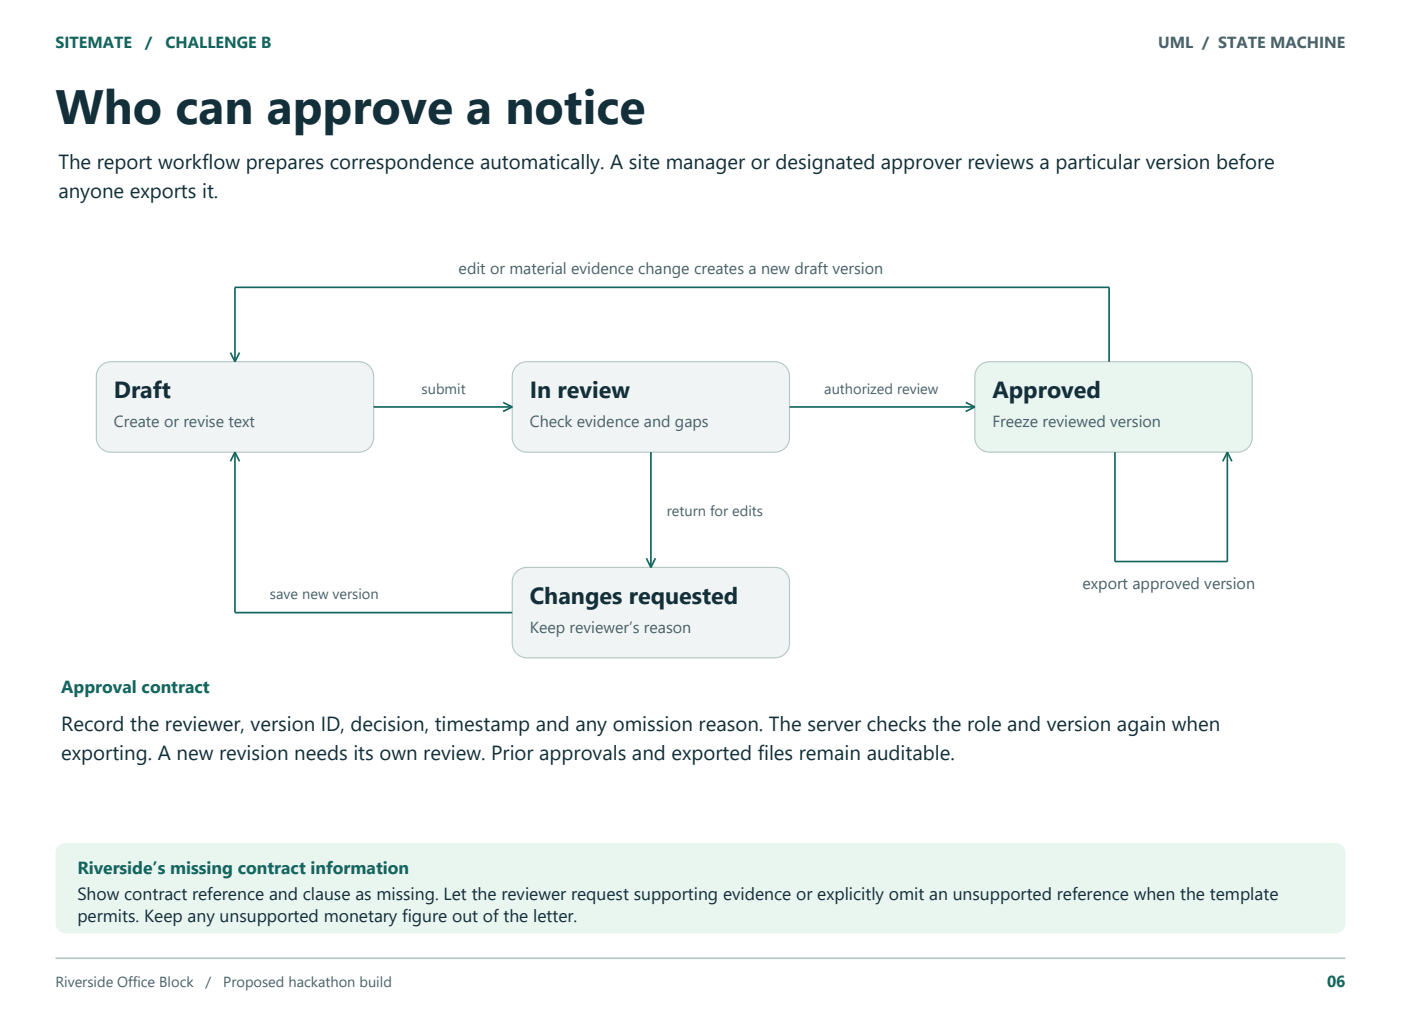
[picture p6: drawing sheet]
<svg xmlns="http://www.w3.org/2000/svg" width="339mm" height="247mm" viewBox="0 0 339 247" stroke-linecap="round" stroke-linejoin="round" font-family="sans-serif">
<defs><g id="words">
<text font-size="11.6" fill="#132f39" x="13.4" y="30">Who can approve a notice</text>
<g font-size="5.6" fill="#132f39">
<text x="27.5" y="96.3">Draft</text>
<text x="128.1" y="96.3">In review</text>
<text x="239.9" y="96.3">Approved</text>
<text x="128.1" y="146.1">Changes requested</text>
</g>
<g font-size="4.9" fill="#132f39">
<text x="14.1" y="40.9">The report workflow prepares correspondence automatically. A site manager or designated approver reviews a particular version before</text>
<text x="14.1" y="47.9">anyone exports it.</text>
<text x="14.8" y="176.7">Record the reviewer, version ID, decision, timestamp and any omission reason. The server checks the role and version again when</text>
<text x="14.8" y="183.8">exporting. A new revision needs its own review. Prior approvals and exported files remain auditable.</text>
</g>
<g font-size="4.2" fill="#11675f">
<text x="14.8" y="167.6">Approval contract</text>
<text x="18.7" y="211.3">Riverside’s missing contract information</text>
</g>
<g font-size="4.2" fill="#132f39">
<text x="18.7" y="217.7">Show contract reference and clause as missing. Let the reviewer request supporting evidence or explicitly omit an unsupported reference when the template</text>
<text x="18.7" y="223">permits. Keep any unsupported monetary figure out of the letter.</text>
</g>
<g font-size="3.9" fill="#11675f">
<text x="13.4" y="11.6">SITEMATE</text>
<text x="35.1" y="11.6">/</text>
<text x="40" y="11.6">CHALLENGE B</text>
<text x="320.8" y="238.8">06</text>
</g>
<g font-size="3.9" fill="#48616a">
<text x="280" y="11.6">UML / STATE MACHINE</text>
<text x="110.9" y="66.3">edit or material evidence change creates a new draft version</text>
<text x="27.5" y="103.4">Create or revise text</text>
<text x="128.1" y="103.4">Check evidence and gaps</text>
<text x="239.9" y="103.4">Freeze reviewed version</text>
<text x="261.7" y="142.5">export approved version</text>
<text x="128.1" y="153.1">Keep reviewer’s reason</text>
</g>
<g font-size="3.5" fill="#48616a">
<text x="101.9" y="95.2">submit</text>
<text x="199.3" y="95.2">authorized review</text>
<text x="161.2" y="124.9">return for edits</text>
<text x="65.3" y="145">save new version</text>
<text x="13.4" y="238.8">Riverside Office Block</text>
<text x="49.7" y="238.8">/</text>
<text x="54" y="238.8">Proposed hackathon build</text>
</g>
</g></defs>
<path d="M13.4 231.8h311.9" fill="none" stroke="#b5c8c7" stroke-width=".41"/>
<g fill="#f0f4f5" stroke="#b5c8c7" stroke-width=".28">
<path d="M24.3 88.5a3.5 3.5 0 0 1 2.5-1h60a3.5 3.5 0 0 1 3.5 3.5v14.8a3.5 3.5 0 0 1-3.5 3.6h-60a3.5 3.5 0 0 1-3.5-3.6v-14.8a3.5 3.5 0 0 1 1-2.5z" fill-rule="evenodd"/>
<path d="M124.9 88.5a3.5 3.5 0 0 1 2.5-1h59.9a3.5 3.5 0 0 1 3.6 3.5v14.8a3.5 3.5 0 0 1-3.6 3.6h-59.9a3.5 3.5 0 0 1-3.6-3.6v-14.8a3.5 3.5 0 0 1 1.1-2.5z" fill-rule="evenodd"/>
</g>
<path d="M236.7 88.5a3.5 3.5 0 0 1 2.5-1h60a3.5 3.5 0 0 1 3.5 3.5v14.8a3.5 3.5 0 0 1-3.5 3.6h-60a3.5 3.5 0 0 1-3.5-3.6v-14.8a3.5 3.5 0 0 1 1-2.5z" fill-rule="evenodd" fill="#e9f5ef" stroke="#b5c8c7" stroke-width=".28"/>
<path d="M124.9 138.3a3.5 3.5 0 0 1 2.5-1.1h59.9a3.5 3.5 0 0 1 3.6 3.6v14.8a3.5 3.5 0 0 1-3.6 3.5h-59.9a3.5 3.5 0 0 1-3.6-3.5v-14.8a3.5 3.5 0 0 1 1.1-2.5z" fill-rule="evenodd" fill="#f0f4f5" stroke="#b5c8c7" stroke-width=".28"/>
<g fill="none" stroke="#11675f" stroke-width=".41">
<path d="M55.7 85.3l1.1 2.2M56.8 87.5v-18h211.3v18M57.9 85.3l-1.1 2.2M90.3 98.4h33.5M121.6 97.3l2.2 1.1M123.8 98.4l-2.2 1.1M190.9 98.4h44.8M233.4 97.3l2.3 1.1M235.7 98.4l-2.3 1.1M56.8 109.4v38.8h67M56.8 109.4l1.1 2.2M56.8 109.4l-1.1 2.2"/>
<path d="M157.3 109.4v27.8M269.5 109.4v26.4h27.2v-26.4M296.7 109.4l1.1 2.2M296.7 109.4l-1.1 2.2M156.2 135l1.1 2.2M158.4 135l-1.1 2.2"/>
</g>
<path d="M13.9 204.8a2.46 2.46 0 0 1 2-.9h306.9a2.47 2.47 0 0 1 2.5 2.5v16.9a2.47 2.47 0 0 1-2.5 2.5h-306.9a2.47 2.47 0 0 1-2.5-2.5v-16.9l.1-.6z" fill-rule="evenodd" fill="#e9f5ef"/>
<use href="#words"/>
</svg>
